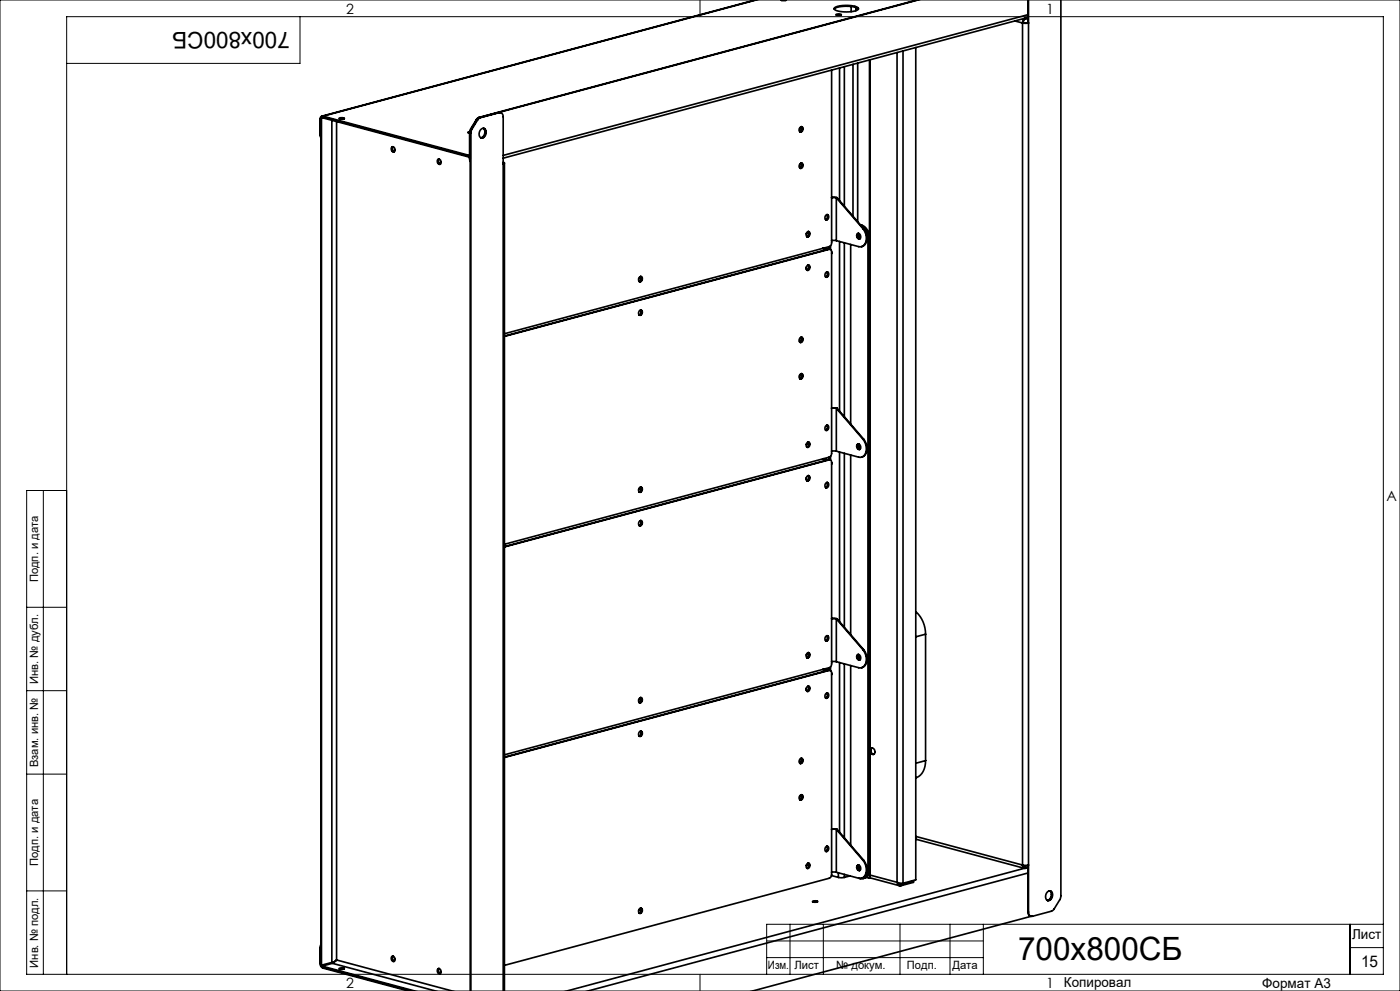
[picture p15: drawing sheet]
<svg xmlns="http://www.w3.org/2000/svg" width="420mm" height="297mm" viewBox="0 0 420 297" stroke-linecap="round" stroke-linejoin="round" font-family="sans-serif">
<defs><g id="words">
<text font-size="9.6" x="305.4" y="287.8">700x800СБ</text>
<text font-size="6.9" x="86.9" y="9.4" transform="rotate(-180 86.9 9.4)">700x800СБ</text>
<text font-size="4.8" x="408.3" y="289.7">15</text>
<g font-size="4.2">
<text x="103.8" y="4.2">2</text>
<text x="313.8" y="4.2">1</text>
<text x="415.9" y="150.2">A</text>
<text x="103.8" y="296.2">2</text>
<text x="313.8" y="296.2">1</text>
</g>
<g font-size="4.1">
<text x="405.6" y="281.5">Лист</text>
<text x="319.2" y="295.9">Копировал</text>
<text x="378.7" y="296">Формат А3</text>
</g>
<g font-size="3.4">
<text x="11.4" y="174.5" transform="rotate(-90 11.4 174.5)">Подп. и дата</text>
<text x="11.4" y="205" transform="rotate(-90 11.4 205)">Инв. № дубл.</text>
<text x="11.4" y="229.9" transform="rotate(-90 11.4 229.9)">Взам. инв. №</text>
<text x="11.4" y="259.5" transform="rotate(-90 11.4 259.5)">Подп. и дата</text>
<text x="11.4" y="290" transform="rotate(-90 11.4 290)">Инв. № подл.</text>
<text x="230.4" y="290.4">Изм.</text>
<text x="238.3" y="290.4">Лист</text>
<text x="250.9" y="290.4">№ докум.</text>
<text x="272.1" y="290.4">Подп.</text>
<text x="285.7" y="290.5">Дата</text>
</g>
</g></defs>
<g fill="none" stroke="#000" stroke-width=".3">
<path d="M0 0h420v297h-420zM90 5v14h-70M210 0v5M13 147v145M20 147h-12v145h407v-287h-395v287M8 182h12M8 207h12M8 232h12M8 267h12M237 277v15M247 277v15M270 277v15"/>
<path d="M285 277v15M295 277v15M405 277v15M415 277h-185v15M210 292v5M230 287h65M230 282h65M405 284h10"/>
</g>
<g fill="none" stroke="#000" stroke-width=".5">
<path d="M226.7 -.1l-130.1 34.9M227 -.1l-130.1 34.9M234.3 -.1l.8 .3 .8-.3M275.2 -.1l-131.5 35.3M275.6 -.1l-131.7 35.3M308.4 -.1v6.9M308.6 -.1v273.4M318.3 0v268.4l-.3 1.1-2.2 3.4-6.1 1.7a1.06 1.06 0 0 1-1.1-1.3M234.4 .1h1.4M250.3 2.7a8.2 8.2 0 0 1 7.2 0M250.3 2.4a8.7 8.7 0 0 1 7.1 0l.2 .1a2.91 2.91 0 0 1-3 1.1 6.9 6.9 0 0 1-4.3-.9zM250.9 4.3a1.2 1.2 0 0 1 1.5 .2 1.2 1.2 0 0 1-1.5-.2z"/>
<path d="M250.9 4.5h1.4M253.3 20v41.8M255.4 2v1.5M255.9 19.3v45.5M256.8 2.2v1M257.3 18.9v47.5M260.8 18v52.9M261 17.9v245.3h-.2M269.1 15.7v248.7M270.9 15.3v249.4M274.7 14.2v249.5l-3.8 1M304.5 6.3l2.3 .6"/>
<path d="M306.8 6.9v252.4M306.9 6.8h1.5M306.9 6.8l-.1 .1M307.6 5.4h.1M307.7 5.4a1.51 1.51 0 0 0-.9 1.5M307.7 5.7l-.5 .4-.3 .7M307.7 5.4v.3M308.4 6.8l.2 .1h-1.8M308.4 5.2l-157.4 42.2M308.4 5.5l-.7 .2M308.4 4.4l-157.4 42.2M96 35.8v4.5"/>
<path d="M96 35.8l.2 .1M96.2 35.9v4.4M96.3 35.8l-.1 .1M96.4 35.4v253.9M96.4 35.4h-.1v253.8l.1 .1M96.9 35.3l-.5 .1M96.9 34.8a.81 .81 0 0 0-.9 1M96.9 34.8v.3a.64 .64 0 0 0-.7 .8M96.9 34.8l44 11.8M99.6 36v252.4M101 36.4v251.3M101.8 35.4a1.2 1.2 0 0 1 1.5 .2 1.2 1.2 0 0 1-1.5-.2z"/>
<path d="M101.9 35.6h1.3M140.9 39.8l.3 .1M140.9 39.8v7.8M140.9 39.7l-.4 .1M140.9 39.5l-.5 .2 .5 .2M141.2 38.6l-.3 1.2M141.2 38.6h.2M141.2 39.9v257.2M141.4 38.6l-.3 1.3v257.2M141.4 38.6l.2 .1M141.6 38.7l-.4 1.2M142.9 35.9l.4 .1"/>
<path d="M142.9 35.9l-1.7 2.7M143.3 36l-1.7 2.7M143.7 35.2l-.8 .7M143.7 35.2h.2M143.9 35.2l-.7 .6-1.8 2.8M143.9 35.2l.2 .1M144.1 35.3l-.8 .7M144.2 38.9a.95 .95 0 0 1 1.3-.3 .95 .95 0 0 1 .3 1.2 1.19 1.19 0 0 1-.5 1.3 1.19 1.19 0 0 1-1.3 0l-.3-1.1zM145 38.4a1.72 1.72 0 0 1-.8 2.9M145.1 38.4a1.67 1.67 0 0 1 .5 1.7 1.67 1.67 0 0 1-1.3 1.2 1.67 1.67 0 0 0 1.3-1.2 1.67 1.67 0 0 0-.5-1.7zM149.8 33.8a1.06 1.06 0 0 1 1.2 1.2v262.1M149.8 33.8l-5.7 1.5"/>
<path d="M150.2 33.8l-.6-.1 .2 .1M239.9 38.3v1M240.1 38.1a.7 .7 0 0 1 .9 .4 .7 .7 0 0 1-.4 .9 .7 .7 0 0 1-.9-.4 .7 .7 0 0 1 .4-.9zM240.3 39.2l-.5 .1M240.3 38a.99 .99 0 0 1-.3 1.5M240.5 38a.93 .93 0 0 1-.5 1.5 .93 .93 0 0 0 .5-1.5zM249.5 21v51.8l-.2 .7-.5 .4M251.9 20.4v39.7M96 40.3l.3 .9M96 40.3h.2M96.2 40.3l.1 .6M117.5 44.1a.75 .75 0 0 1 1 .5 .75 .75 0 0 1-.6 1l-.5-.7z"/>
<path d="M117.8 44a.93 .93 0 0 0 .4 1.5M117.9 44a.99 .99 0 0 0 .4 1.5M131.3 47.8a.75 .75 0 0 1 1 .5 .75 .75 0 0 1-.5 1l-.6-.7zM131.5 47.8l.1-.1a.93 .93 0 0 0 .5 1.5l-.7-.6zM131.7 47.7a.99 .99 0 0 0 .4 1.5M140.9 47.6l.2 .8M140.9 47.6h.2M140.9 46.9l-44.3-11.9v.3l44.3 11.8M151 48.8v.2M151 48.6l.3 .3-.3 .2M151.3 48.9v248.2M239.9 49.3v1"/>
<path d="M240.1 49a.7 .7 0 0 1 .9 .5 .7 .7 0 0 1-.4 .9 .7 .7 0 0 1-.9-.5 .7 .7 0 0 1 .4-.9zM240.3 48.9a.99 .99 0 0 1-.3 1.5M240.5 48.9a.93 .93 0 0 1-.5 1.5 .93 .93 0 0 0 .5-1.5zM249.5 59.3h1.4M249.5 59.2h1.6M250.9 59.3v12.8M250.9 59.3l8 9.2M251.1 59.2l-.2 .1M251.1 59.2l8 9.3M242.2 69.5a.7 .7 0 0 1 .9 .5 .7 .7 0 0 1-.5 .9 .7 .7 0 0 1-.8-.5 .7 .7 0 0 1 .4-.9zM242.2 79.6a.7 .7 0 0 1 .9 .4 .7 .7 0 0 1-.5 .9 .7 .7 0 0 1-.8-.4 .7 .7 0 0 1 .4-.9zM242.4 69.4a.99 .99 0 0 1-.4 1.5"/>
<path d="M242.4 79.5l.2 .8-.6 .6M242.5 69.4a.93 .93 0 0 1-.4 1.5 .93 .93 0 0 0 .4-1.5zM242.5 79.4a.93 .93 0 0 1-.4 1.6 .93 .93 0 0 0 .4-1.6zM242.6 69.9l-.7 .2M246.8 74.4l1.4 .4M247.1 74.4l1.3 .3M247.8 64.5a.7 .7 0 0 1 .9 .4 .7 .7 0 0 1-.4 .9 .7 .7 0 0 1-.9-.5 .7 .7 0 0 1 .4-.8zM248.1 64.3a.99 .99 0 0 1-.4 1.5M248.2 64.3a.93 .93 0 0 1-.5 1.6M248.6 74.7h.4M248.6 74.7h.2M248.6 74.7l-97.3 26"/>
<path d="M248.8 73.9v.8M248.8 74.7a.64 .64 0 0 1 .7 .8v60.4l-.2 .7-.5 .4M248.8 73.9l-97.5 26.1M248.8 74.7l-97.5 26.1M249.2 73.7v1.1M249.5 72.1h1.4M249.6 75.7l-.1 .3M251.9 72.4v50.8M253.3 72.8v52.1M255.2 73.3v53.8M257.2 70.1a.78 .78 0 0 1 1 .5 .78 .78 0 0 1-.6 1l-.6-.7zM257.5 69.9a.99 .99 0 0 0 .4 1.7"/>
<path d="M257.8 70l-.1 .7 .4 .7M258.1 67.4l.4 .1M258.4 67.7a4.2 4.2 0 0 1 2 3.7M258.5 67.5a4 4 0 0 1 2.4 3.8M258.5 67.5h-.2M258.9 68.5a3.8 3.8 0 0 1 0 5.2l-1.3 .2-6.7-1.8M259.1 68.5a3.4 3.4 0 0 1-.5 5.4h-.2M259.1 68.5h-.2M260.4 71.4v189.3M260.9 71.3l-.5 .1M260.9 71.3v189.3M191.9 83a.7 .7 0 0 1 .9 .4 .7 .7 0 0 1-.4 .9 .7 .7 0 0 1-.9-.4 .7 .7 0 0 1 .4-.9z"/>
<path d="M191.9 93a.7 .7 0 0 1 .9 .5 .7 .7 0 0 1-.4 .9 .7 .7 0 0 1-.9-.5 .7 .7 0 0 1 .4-.9zM192.1 82.9a.99 .99 0 0 1-.3 1.4M192.1 92.9l.2 .9-.5 .6M192.3 82.9a.93 .93 0 0 1-.5 1.5 .93 .93 0 0 0 .5-1.5zM192.3 92.9a.93 .93 0 0 1-.5 1.6 .93 .93 0 0 0 .5-1.6zM192.3 83.3l-.7 .2M241.9 80.1v.6M247.8 81.6a.7 .7 0 0 1 .9 .5 .7 .7 0 0 1-.4 .9 .7 .7 0 0 1-.9-.5 .7 .7 0 0 1 .4-.9zM248.1 81.5a.99 .99 0 0 1-.4 1.5M248.2 81.5a.93 .93 0 0 1-.5 1.6M239.9 101.4v1M239.9 112.4v1"/>
<path d="M240.1 101.2a.7 .7 0 0 1 .9 .4 .7 .7 0 0 1-.4 .9 .7 .7 0 0 1-.9-.4 .7 .7 0 0 1 .4-.9zM240.1 112.1a.7 .7 0 0 1 .9 .5 .7 .7 0 0 1-.4 .8 .7 .7 0 0 1-.9-.4 .7 .7 0 0 1 .4-.9zM240.3 102.3l-.5 .1M240.3 101.1a.99 .99 0 0 1-.3 1.5M240.3 112a.99 .99 0 0 1-.3 1.5M240.5 101.1a.93 .93 0 0 1-.5 1.5 .93 .93 0 0 0 .5-1.5zM240.5 112a.93 .93 0 0 1-.5 1.5 .93 .93 0 0 0 .5-1.5zM242.2 132.6a.7 .7 0 0 1 .9 .5 .7 .7 0 0 1-.5 .9 .7 .7 0 0 1-.8-.5 .7 .7 0 0 1 .4-.9zM242.4 132.5a.99 .99 0 0 1-.4 1.5M242.5 132.5a.93 .93 0 0 1-.4 1.5 .93 .93 0 0 0 .4-1.5zM242.6 133l-.7 .1M246.8 137.5l1.4 .4"/>
<path d="M247.1 137.5l1.3 .3M247.8 127.5a.7 .7 0 0 1 .9 .5 .7 .7 0 0 1-.4 .9 .7 .7 0 0 1-.9-.5 .7 .7 0 0 1 .4-.9zM248.1 127.4a.99 .99 0 0 1-.4 1.5M248.2 127.4a.93 .93 0 0 1-.5 1.6M248.6 137.8h.4M248.6 137.8h.2M248.6 137.8l-97.3 26M248.8 137v.7M248.8 137.8a.64 .64 0 0 1 .7 .8v60.4l-.2 .7-.5 .4M248.8 137.8l-97.5 26.1M248.8 137l-97.5 26.1M249.2 136.8v1.1"/>
<path d="M249.5 122.4h1.4M249.5 135.2h1.4M249.5 122.3h1.6M249.6 138.8l-.1 .3M250.9 122.4v12.8M250.9 122.4l8 9.2M251.1 122.3l-.2 .1M251.1 122.3l8 9.3M251.9 135.5v50.8M253.3 135.9v52.1M255.2 136.4v53.8M257.2 133.2a.78 .78 0 0 1 1 .5 .78 .78 0 0 1-.6 1l-.6-.7z"/>
<path d="M257.5 133a.99 .99 0 0 0 .4 1.7M257.8 133.1l-.1 .7 .4 .7M258.9 131.6a3.8 3.8 0 0 1 0 5.2l-1.3 .2-6.7-1.8M259.1 131.6a3.4 3.4 0 0 1-.5 5.4h-.2M259.1 131.6h-.2M191.9 156.1a.7 .7 0 0 1 .9 .5 .7 .7 0 0 1-.4 .9 .7 .7 0 0 1-.9-.5 .7 .7 0 0 1 .4-.9zM191.9 146.1a.7 .7 0 0 1 .9 .4 .7 .7 0 0 1-.4 .9 .7 .7 0 0 1-.9-.4 .7 .7 0 0 1 .4-.9zM192.1 156l.2 .9-.5 .6M192.1 146a.99 .99 0 0 1-.3 1.4M192.3 156a.93 .93 0 0 1-.5 1.6 .93 .93 0 0 0 .5-1.6zM192.3 146a.93 .93 0 0 1-.5 1.5 .93 .93 0 0 0 .5-1.5zM192.3 146.4l-.7 .2"/>
<path d="M241.9 143.2v.6M242.2 142.7a.7 .7 0 0 1 .9 .4 .7 .7 0 0 1-.5 .9 .7 .7 0 0 1-.8-.4 .7 .7 0 0 1 .4-.9zM242.4 142.6l.2 .8-.6 .6M242.5 142.5a.93 .93 0 0 1-.4 1.6 .93 .93 0 0 0 .4-1.6zM247.8 144.7a.7 .7 0 0 1 .9 .5 .7 .7 0 0 1-.4 .9 .7 .7 0 0 1-.9-.5 .7 .7 0 0 1 .4-.9zM248.1 144.6a.99 .99 0 0 1-.4 1.5M248.2 144.6a.93 .93 0 0 1-.5 1.5M242.2 195.7a.7 .7 0 0 1 .9 .5 .7 .7 0 0 1-.5 .9 .7 .7 0 0 1-.8-.5 .7 .7 0 0 1 .4-.9zM242.4 195.6a.99 .99 0 0 1-.4 1.5M242.5 195.6a.93 .93 0 0 1-.4 1.5 .93 .93 0 0 0 .4-1.5zM242.6 196l-.7 .2M247.8 190.6a.7 .7 0 0 1 .9 .5 .7 .7 0 0 1-.4 .9 .7 .7 0 0 1-.9-.5 .7 .7 0 0 1 .4-.9z"/>
<path d="M248.1 190.5a.99 .99 0 0 1-.4 1.5M248.2 190.5a.93 .93 0 0 1-.5 1.6M249.2 199.9v1.1M249.5 185.5h1.4M249.5 198.3h1.4M249.5 185.4h1.6M250.9 185.5v12.8M250.9 185.5l8 9.2M251.1 185.4l-.2 .1M251.1 185.4l8 9.3M251.9 198.6v50.8M253.3 199v52.1"/>
<path d="M255.2 199.5v53.8M257.2 196.3a.78 .78 0 0 1 1 .5 .78 .78 0 0 1-.6 1l-.6-.7zM257.5 196.1a.99 .99 0 0 0 .4 1.7M257.8 196.2l-.1 .7 .4 .7M258.9 194.7a3.8 3.8 0 0 1 0 5.2l-1.3 .2-6.7-1.8M259.1 194.7a3.4 3.4 0 0 1-.5 5.4h-.2M259.1 194.7h-.2M274.7 183.3a8.9 8.9 0 0 1 3 6.8M277.7 190.1v37.9M277.7 190.1l-3 .8M191.9 209.2a.7 .7 0 0 1 .9 .4 .7 .7 0 0 1-.4 .9 .7 .7 0 0 1-.9-.4 .7 .7 0 0 1 .4-.9zM191.9 219.2a.7 .7 0 0 1 .9 .5 .7 .7 0 0 1-.4 .9 .7 .7 0 0 1-.9-.5 .7 .7 0 0 1 .4-.9z"/>
<path d="M192.1 209.1a.99 .99 0 0 1-.3 1.4M192.1 219.1l.2 .9-.5 .6M192.3 209.1a.93 .93 0 0 1-.5 1.5 .93 .93 0 0 0 .5-1.5zM192.3 219.1a.93 .93 0 0 1-.5 1.6 .93 .93 0 0 0 .5-1.6zM192.3 209.5l-.7 .2M241.9 206.3v.6M242.2 205.8a.7 .7 0 0 1 .9 .4 .7 .7 0 0 1-.5 .9 .7 .7 0 0 1-.8-.4 .7 .7 0 0 1 .4-.9zM242.4 205.6l.2 .9-.6 .6M242.5 205.6a.93 .93 0 0 1-.4 1.6 .93 .93 0 0 0 .4-1.6zM246.8 200.6l1.4 .4M247.1 200.6l1.3 .3M247.8 207.8a.7 .7 0 0 1 .9 .5 .7 .7 0 0 1-.4 .9 .7 .7 0 0 1-.9-.5 .7 .7 0 0 1 .4-.9z"/>
<path d="M248.1 207.7a.99 .99 0 0 1-.4 1.5M248.2 207.7a.93 .93 0 0 1-.5 1.5M248.6 200.9h.4M248.6 200.9h.2M248.6 200.9l-97.3 26M248.8 200.1v.7M248.8 200.9a.64 .64 0 0 1 .7 .8v60.4l-.5 1-97.7 26.2M248.8 200.1l-97.5 26.1M248.8 200.9l-97.5 26.1M249.6 201.9l-.1 .3M239.9 227.6v1.1M239.9 238.6v1"/>
<path d="M240.1 227.4a.7 .7 0 0 1 .9 .4 .7 .7 0 0 1-.4 .9 .7 .7 0 0 1-.9-.4 .7 .7 0 0 1 .4-.9zM240.1 238.3a.7 .7 0 0 1 .9 .5 .7 .7 0 0 1-.4 .8 .7 .7 0 0 1-.9-.4 .7 .7 0 0 1 .4-.9zM240.3 227.3a.99 .99 0 0 1-.3 1.4M240.3 238.2a.99 .99 0 0 1-.3 1.5M240.5 227.3a.93 .93 0 0 1-.5 1.5 .93 .93 0 0 0 .5-1.5zM240.5 238.2a.93 .93 0 0 1-.5 1.5 .93 .93 0 0 0 .5-1.5zM261.2 224.4a.95 .95 0 0 1 1.2 .3 .95 .95 0 0 1-.1 1.2 .95 .95 0 0 1-1.2-.3 .95 .95 0 0 1 .1-1.2zM261.6 224.2a1.13 1.13 0 0 0 .5 1.9M277.7 228a5 5 0 0 1-3 5.1M277.7 228l-3 .7M242.2 258.8a.7 .7 0 0 1 .9 .5 .7 .7 0 0 1-.5 .9 .7 .7 0 0 1-.8-.5 .7 .7 0 0 1 .4-.9zM242.4 258.7a.99 .99 0 0 1-.4 1.5"/>
<path d="M242.5 258.7a.93 .93 0 0 1-.4 1.5 .93 .93 0 0 0 .4-1.5zM242.6 259.1l-.7 .2M247.8 253.7a.7 .7 0 0 1 .9 .5 .7 .7 0 0 1-.4 .9 .7 .7 0 0 1-.9-.5 .7 .7 0 0 1 .4-.9zM248.1 253.6a.99 .99 0 0 1-.4 1.5M248.2 253.6a.93 .93 0 0 1-.5 1.6M249.5 248.6h1.4M249.5 248.5h1.6M250.9 248.6v12.8M250.9 248.6l8 9.2M251.1 248.5l-.2 .1M251.1 248.5l8 9.3M257.2 259.4a.78 .78 0 0 1 1 .5 .78 .78 0 0 1-.6 1l-.6-.7z"/>
<path d="M257.5 259.2a.99 .99 0 0 0 .4 1.7M257.8 259.3l-.1 .7 .4 .7M258.9 257.8a3.8 3.8 0 0 1 0 5.2l-1.3 .2-6.7-1.8M259.1 257.8a3.4 3.4 0 0 1-.5 5.4h-.2M259.1 257.8h-.2M274.7 251.5l32.6 8.7M274.7 250.7l32.1 8.6M306.8 259.3h1.8M306.8 259.3a.81 .81 0 0 0 .9 .9M307 259.3a.62 .62 0 0 0 .7 .7M307.2 259.8l.5 .2M307.7 260v.2"/>
<path d="M308.4 259.3v14M308.4 259.8l-.7 .2M191.9 272.3a.7 .7 0 0 1 .9 .4 .7 .7 0 0 1-.4 .9 .7 .7 0 0 1-.9-.4 .7 .7 0 0 1 .4-.9zM192.1 272.2a.99 .99 0 0 1-.3 1.4M192.3 272.2a.93 .93 0 0 1-.5 1.5 .93 .93 0 0 0 .5-1.5zM192.3 272.6l-.7 .2M243.8 270.1a1.2 1.2 0 0 1 1.5 .2 1.2 1.2 0 0 1-1.5-.2zM243.9 270.3h1.3M249.4 262.4l2.1 .6M249.5 261.4h1.4M251.5 263h1.8M251.5 261.6v1.4"/>
<path d="M253.3 262.1v.9M255 262.5l-1.7 .5M259.9 262.9l.9 .3M260.4 260.7a2.11 2.11 0 0 1-2.6 2.6M260.8 261v2.2M260.9 260.6a2.35 2.35 0 0 1-2 2.7M260.9 260.6l-.5 .1M261 263.1l8.8 2.4M261 262.3l8.1 2.1M269.1 264.4l1.8 .3M269.1 264.4a1.01 1.01 0 0 0 1.1 1.1M269.3 264.5l.3 .5 .6 .2"/>
<path d="M269.7 265.1l.5 .1M270.2 265.2v.3M273.5 264l.5 .2M274 264.2l-3.8 1M274 264.2v.2l-3.8 1.1M307.3 260.2l-137.4 36.9M308.4 273.3a1.17 1.17 0 0 0 .9 1.3l-83.7 22.5M308.4 273.3h.2M308.4 260l-.7 .2M308.4 261.6l-132.2 35.5M314.2 267.4a.95 .95 0 0 1 1.2-.3 .95 .95 0 0 1 .4 1.3 1.19 1.19 0 0 1-.5 1.2 1.19 1.19 0 0 1-1.4 0l-.2-1.1zM314.9 267a1.72 1.72 0 0 1-.7 2.8"/>
<path d="M315 267a1.67 1.67 0 0 1 .5 1.7 1.67 1.67 0 0 1-1.3 1.2 1.67 1.67 0 0 0 1.3-1.2 1.67 1.67 0 0 0-.5-1.7zM96 288.7a1.51 1.51 0 0 0 .9 1.4M96 284.2h.2M96 288.7h.2M96 284.2v4.5M96.2 288.7l.7 1.4M96.2 284.2v4.5M96.3 283.7l-.1 .5M96.3 283.1l-.3 1.1M96.3 288.7h-.1M96.6 289.5v.3l27.1 7.3M96.6 289.5l28 7.6"/>
<path d="M96.9 290.1l25.8 7M99.6 288.4l-3.2 .9M99.7 288.7l-3.1 .8M99.7 288.7l31.2 8.4M100.8 287.9l-.2 .1M101 287.7l-1.4 .7M101 287.7l-1.3 1M101 287.7l34.9 9.4M101.8 290.2a1.2 1.2 0 0 1 1.5 .2 1.2 1.2 0 0 1-1.5-.2zM101.9 290.4h1.3zM117.5 286.7a.75 .75 0 0 1 1 .5 .75 .75 0 0 1-.6 1l-.5-.7zM117.7 286.7l.1-.1a.93 .93 0 0 0 .4 1.5l-.6-.6z"/>
<path d="M117.9 286.6a.99 .99 0 0 0 .4 1.5M131.3 290.4a.75 .75 0 0 1 1 .5 .75 .75 0 0 1-.5 1l-.6-.7zM131.6 290.3a.93 .93 0 0 0 .5 1.5M131.7 290.3a.99 .99 0 0 0 .4 1.5"/>
</g>
<use href="#words"/>
</svg>
